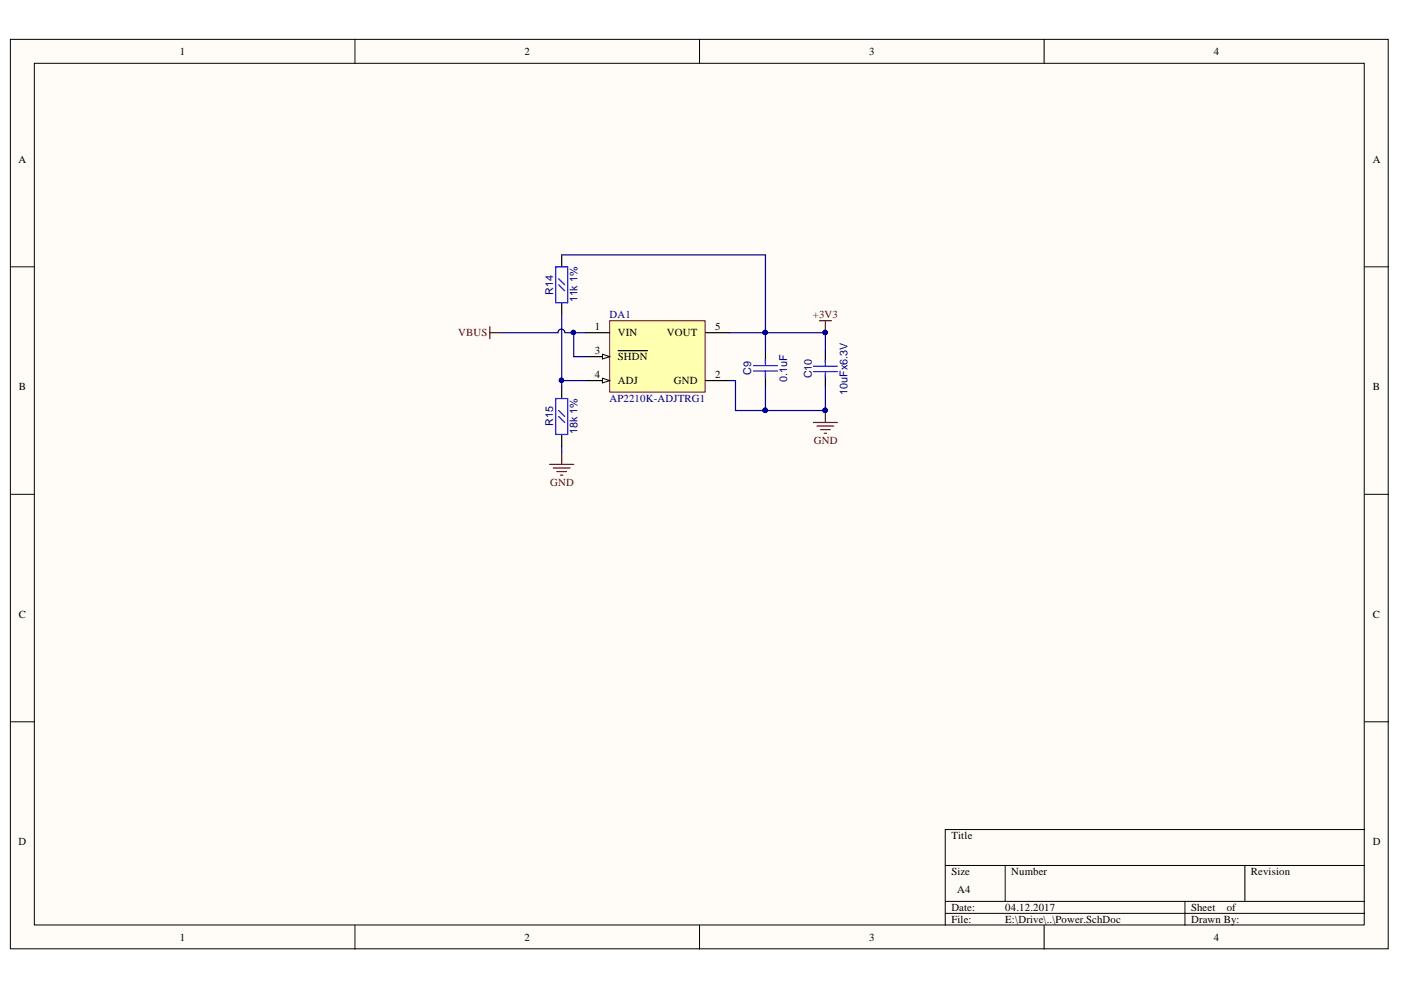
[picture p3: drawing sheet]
<svg xmlns="http://www.w3.org/2000/svg" width="297mm" height="210mm" viewBox="0 0 297 210" stroke-linecap="round" stroke-linejoin="round" font-family="sans-serif">
<defs><g id="words">
<g font-size="2.3">
<text x="38.1" y="11.7">1</text>
<text x="111.2" y="11.7">2</text>
<text x="184.3" y="11.7">3</text>
<text x="257.4" y="11.7">4</text>
<text x="3.9" y="34.5">A</text>
<text x="291.1" y="34.5">A</text>
<text x="126.1" y="70">1</text>
<text x="131" y="71.3">VIN</text>
<text x="141.4" y="71.3">VOUT</text>
<text x="151.6" y="70">5</text>
<text x="126.1" y="75.1">3</text>
<text x="131" y="76.4">SHDN</text>
<text x="4" y="82.7">B</text>
<text x="126.1" y="80.2">4</text>
<text x="131" y="81.5">ADJ</text>
<text x="142.8" y="81.5">GND</text>
<text x="151.6" y="80.2">2</text>
<text x="291.1" y="82.7">B</text>
<text x="4" y="131">C</text>
<text x="291.1" y="131">C</text>
<text x="3.9" y="179.2">D</text>
<text x="201.7" y="177.9">Title</text>
<text x="291.1" y="179.2">D</text>
<text x="201.7" y="185.6">Size</text>
<text x="214.4" y="185.6">Number</text>
<text x="265.2" y="185.6">Revision</text>
<text x="203" y="189.4">A4</text>
<text x="201.7" y="193.2">Date:</text>
<text x="201.7" y="195.7">File:</text>
<text x="213.1" y="193.2">04.12.2017</text>
<text x="213.1" y="195.7">E:\Drive\..\Power.SchDoc</text>
<text x="252.5" y="193.2">Sheet</text>
<text x="252.5" y="195.7">Drawn By:</text>
<text x="260.1" y="193.2">of</text>
<text x="38.1" y="199.5">1</text>
<text x="111.2" y="199.5">2</text>
<text x="184.3" y="199.5">3</text>
<text x="257.4" y="199.5">4</text>
</g>
<g font-size="2.3" fill="#000080">
<text x="117.3" y="62.4" transform="rotate(-90 117.3 62.4)">R14</text>
<text x="122.5" y="64.1" transform="rotate(-90 122.5 64.1)">11k 1%</text>
<text x="129.2" y="67.5">DA1</text>
<text x="159.2" y="79.6" transform="rotate(-90 159.2 79.6)">C9</text>
<text x="166.9" y="81" transform="rotate(-90 166.9 81)">0.1uF</text>
<text x="172.1" y="80.2" transform="rotate(-90 172.1 80.2)">C10</text>
<text x="179.7" y="83.7" transform="rotate(-90 179.7 83.7)">10uFx6.3V</text>
<text x="129.2" y="85.3">AP2210K-ADJTRG1</text>
<text x="117.3" y="90.3" transform="rotate(-90 117.3 90.3)">R15</text>
<text x="122.5" y="92" transform="rotate(-90 122.5 92)">18k 1%</text>
</g>
<g font-size="2.3" fill="#800000">
<text x="97.2" y="71.3">VBUS</text>
<text x="172.4" y="67.5">+3V3</text>
<text x="172.5" y="94.1">GND</text>
<text x="116.6" y="103">GND</text>
</g>
</g></defs>
<g fill="#fffcf8" stroke="#000" stroke-width=".21">
<path d="M2.2 8.3h292.1v192.9h-292.1z"/>
<path d="M7.3 13.4h281.9v182.7h-281.9z"/>
</g>
<g fill="none" stroke="#000" stroke-width=".21">
<path d="M75.3 8.3v5.1M148.3 8.3v5.1M221.4 8.3v5.1M2.2 56.6h5.1M289.3 56.6h5.1M2.2 104.8h5.1M289.3 104.8h5.1M2.2 153h5.1M289.3 153h5.1M289.3 175.9h-88.9v20.3M75.3 196.2v5.1M148.3 196.2v5.1"/>
<path d="M200.4 183.5h88.9M200.4 191.1h88.9M200.4 193.7h88.9M213.1 183.5v7.6M221.4 196.2v5.1M251.2 191.1v5.1M263.9 183.5v7.6"/>
</g>
<path d="M173.7 68h2.6M175 68v2.5M116.5 98.5h5.1M117.3 99.2h3.6M118.1 100h2M119.1 95.9v2.6M172.5 89.6h5M173.2 90.3h3.6M174 91.1h2M174.7 91.9h.6M175 87v2.6M118.8 100.7h.5" fill="none" stroke="#800000" stroke-width=".25"/>
<g fill="#000080" stroke="#000080" stroke-width=".21">
<circle cx="174.9" cy="70.5" r=".46"/>
<circle cx="174.9" cy="87" r=".46"/>
</g>
<path d="M119.1 54v2.6M119.1 64.2v2.5M162.3 74.3v2.6M162.3 79.4v2.6M119.1 82v2.5M119.1 92.1v2.6" fill="none" stroke="#000" stroke-width=".25"/>
<path d="M117.8 56.6h2.6v7.6h-2.6zM118.5 59.1l1.2 1.3M118.5 60.4l1.2 1.3M159.7 78.7h5.1M159.7 77.5h5.1M162.3 76.2v1.2M162.3 78.7v1.2M117.8 84.5h2.6v7.6h-2.6zM118.5 88.3l1.2 1.3M118.5 87l1.2 1.3" fill="none" stroke="#00f" stroke-width=".25"/>
<path d="M129.3 68h20.2v15.1h-20.2z" fill="#ffffb0" stroke="#800000" stroke-width=".21"/>
<path d="M124.2 75.6h5.1" fill="none" stroke="#000" stroke-width=".25"/>
<path d="M127.7 75.1l1.6 .5-1.6 .5z" fill="#fffcf8"/>
<path d="M127.7 75.1l1.6 .5-1.6 .5z" fill="none" stroke="#000" stroke-width=".21"/>
<path d="M124.2 70.5h5.1M131 74.3h6.3M149.6 70.5h5.1M124.2 80.7h5.1M149.6 80.7h5.1" fill="none" stroke="#000" stroke-width=".25"/>
<path d="M127.7 80.2l1.6 .5-1.6 .5z" fill="#fffcf8"/>
<path d="M127.7 80.2l1.6 .5-1.6 .5z" fill="none" stroke="#000" stroke-width=".21"/>
<path d="M175 74.3v2.6M175 79.4v2.6" fill="none" stroke="#000" stroke-width=".25"/>
<path d="M172.5 77.6h5M172.5 78.8h5M175 76.4v1.2M175 78.9v1" fill="none" stroke="#00f" stroke-width=".25"/>
<path d="M119.1 54h43.2v20.3M119.1 66.7v15.3M119.8 70.5a.72 .72 0 0 0-.8-.7 .72 .72 0 0 0-.7 .7h-11.9M119.9 70.5h4.3M121.6 70.5v5.1h2.6M154.7 70.5h20.3v3.8M119.1 94.7v1.2M119.1 80.7h5.1M154.7 80.7h1.2v6.3h6.4M162.3 82v5M175 82v5h-12.7" fill="none" stroke="#000080" stroke-width=".25"/>
<g fill="#000080" stroke="#000080" stroke-width=".21">
<circle cx="162.2" cy="70.5" r=".46"/>
<circle cx="121.6" cy="70.5" r=".46"/>
<circle cx="119" cy="80.6" r=".46"/>
<circle cx="174.9" cy="87" r=".46"/>
<circle cx="162.2" cy="87" r=".47"/>
<circle cx="174.9" cy="70.5" r=".46"/>
</g>
<path d="M103.8 69.3v2.5M103.8 70.5h2.6" fill="none" stroke="#800000" stroke-width=".25"/>
<use href="#words"/>
</svg>
